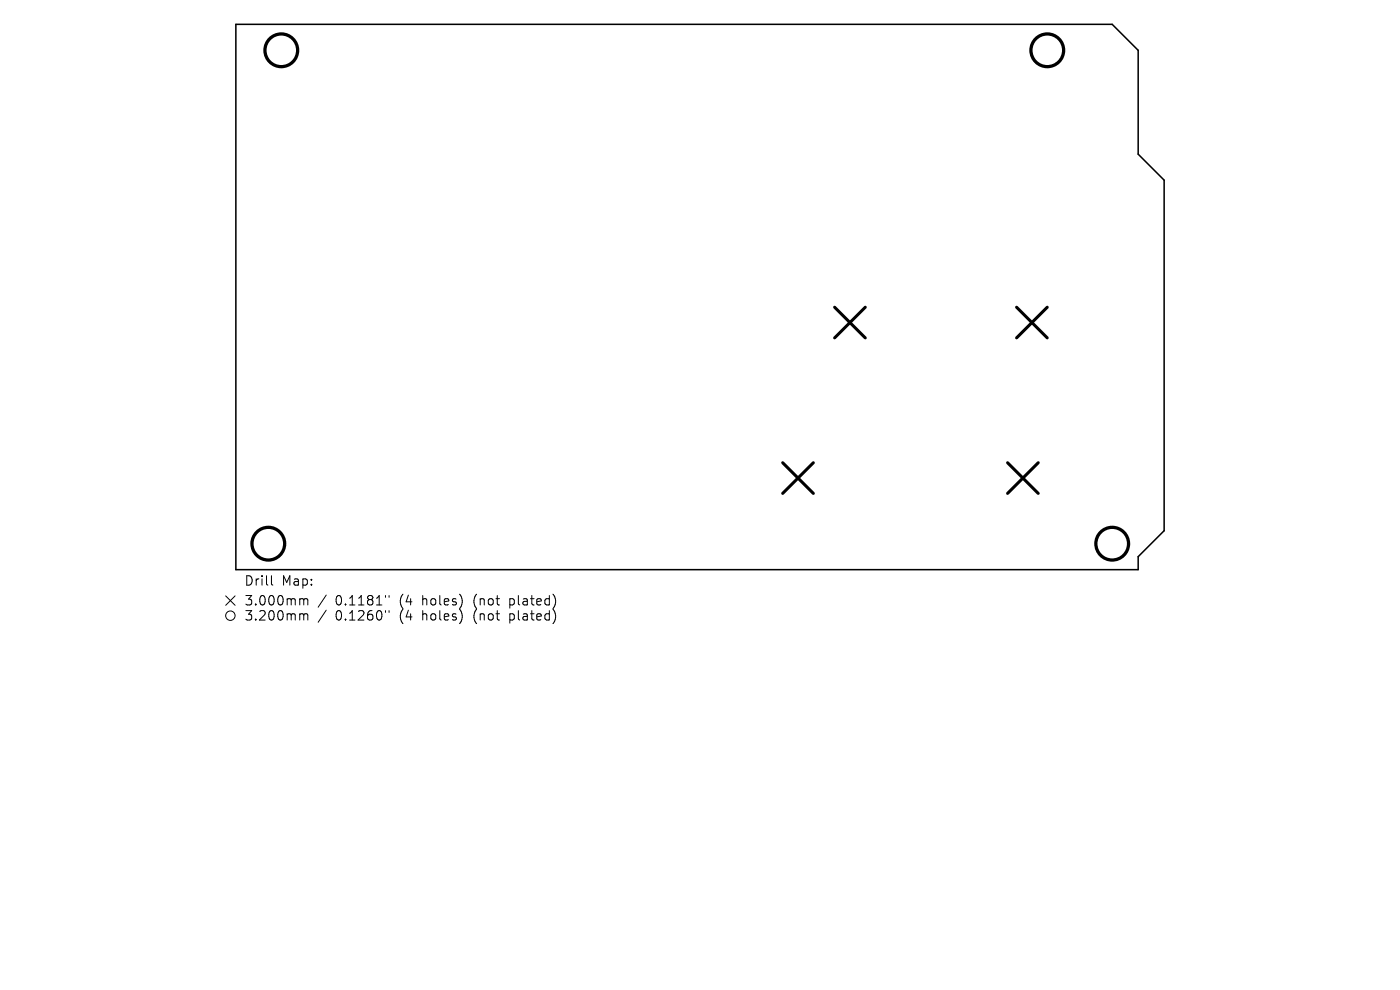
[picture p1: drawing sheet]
<svg xmlns="http://www.w3.org/2000/svg" width="297mm" height="210mm" viewBox="0 0 297 210" stroke-linecap="round" stroke-linejoin="round" font-family="sans-serif">
<defs><g id="words">
<g font-size="2.8">
<text x="51.9" y="124.5">Drill</text>
<text x="59.8" y="124.5">Map:</text>
<text x="51.9" y="128.7">3.000mm</text>
<text x="51.9" y="131.9">3.200mm</text>
<text x="71.1" y="128.7">0.1181&quot;</text>
<text x="71.1" y="131.9">0.1260&quot;</text>
<text x="84.7" y="128.7">(4</text>
<text x="84.7" y="131.9">(4</text>
<text x="89.6" y="128.7">holes)</text>
<text x="89.6" y="131.9">holes)</text>
<text x="100.6" y="128.7">(not</text>
<text x="100.6" y="131.9">(not</text>
<text x="108.3" y="128.7">plated)</text>
<text x="108.3" y="131.9">plated)</text>
</g>
</g></defs>
<path d="M50 5.2h185.9l5.6 5.5v22l5.5 5.5v74.4l-5.5 5.5v2.7h-191.5z" fill="none" stroke="#000" stroke-width=".33"/>
<path d="M177.1 65.2l6.5 6.5M183.6 65.2l-6.5 6.5M215.7 65.2l6.5 6.5M222.2 65.2l-6.5 6.5M166 98.2l6.5 6.5M172.5 98.2l-6.5 6.5M213.8 98.2l6.5 6.5M220.3 98.2l-6.5 6.5" fill="none" stroke="#000" stroke-width=".65"/>
<g fill="none" stroke="#000" stroke-width=".69">
<circle cx="59.7" cy="10.7" r="3.5"/>
<circle cx="222.2" cy="10.7" r="3.5"/>
<circle cx="56.9" cy="115.3" r="3.5"/>
<circle cx="235.9" cy="115.3" r="3.5"/>
</g>
<g fill="none" stroke="#000" stroke-width=".21">
<path d="M47.9 126.4l2 2M49.9 126.4l-2 2M57.6 122.1v1.7l.3 .3M64.2 127l.2 .3M64.2 130.2l.2 .3M64.4 127.3v1M64.4 130.5v1M64.4 127.3l.3-.3 .5 .1 .1 1.2M64.4 130.5l.3-.3 .5 .1 .1 1.2M69.2 126.2l-1.7 2.6M69.2 129.4l-1.7 2.6M81.8 126.3v.4"/>
<path d="M81.8 129.5v.4M82.5 126.3v.4M82.5 129.5v.4M98 126.9v1.3M98 130.1v1.3M117.4 126.1a2.35 2.35 0 0 1 0 2.9M117.4 129.3a2.35 2.35 0 0 1 0 2.9"/>
<circle cx="48.9" cy="130.6" r="1"/>
</g>
<use href="#words"/>
</svg>
